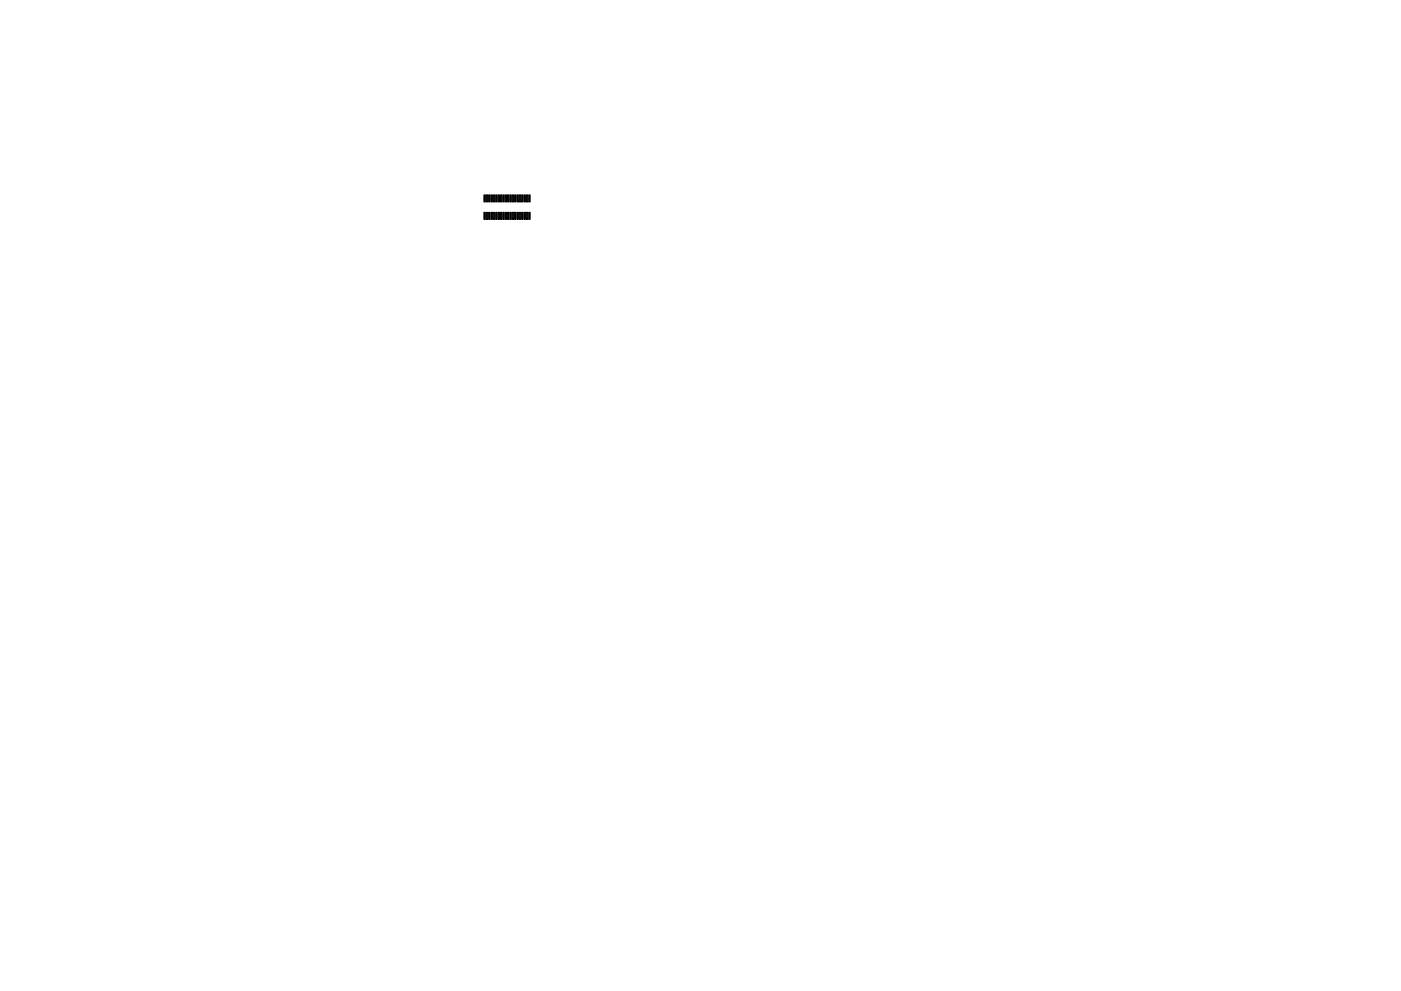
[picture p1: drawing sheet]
<svg xmlns="http://www.w3.org/2000/svg" width="297mm" height="210mm" viewBox="0 0 297 210" stroke-linecap="round" stroke-linejoin="round" font-family="sans-serif">
<g fill="#000" stroke="#000" stroke-width=".21">
<path d="M102.6 41.3h.3v1.5h-.3zM102.6 45h.3v1.5h-.3zM103.1 41.3h.3v1.5h-.3zM103.1 45h.3v1.5h-.3zM103.6 41.3h.3v1.5h-.3zM103.6 45h.3v1.5h-.3zM104.1 41.3h.3v1.5h-.3zM104.1 45h.3v1.5h-.3zM104.6 41.3h.3v1.5h-.3zM104.6 45h.3v1.5h-.3zM105.1 41.3h.3v1.5h-.3zM105.1 45h.3v1.5h-.3z"/>
<path d="M105.6 41.3h.3v1.5h-.3zM105.6 45h.3v1.5h-.3zM106.1 41.3h.3v1.5h-.3zM106.1 45h.3v1.5h-.3zM106.6 41.3h.3v1.5h-.3zM106.6 45h.3v1.5h-.3zM107.1 41.3h.3v1.5h-.3zM107.1 45h.3v1.5h-.3zM107.6 41.3h.3v1.5h-.3zM107.6 45h.3v1.5h-.3zM108.1 41.3h.3v1.5h-.3zM108.1 45h.3v1.5h-.3z"/>
<path d="M108.6 41.3h.3v1.5h-.3zM108.6 45h.3v1.5h-.3zM109.1 41.3h.3v1.5h-.3zM109.1 45h.3v1.5h-.3zM109.6 41.3h.3v1.5h-.3zM109.6 45h.3v1.5h-.3zM110.1 41.3h.3v1.5h-.3zM110.1 45h.3v1.5h-.3zM110.6 41.3h.3v1.5h-.3zM110.6 45h.3v1.5h-.3zM111.1 41.3h.3v1.5h-.3zM111.1 45h.3v1.5h-.3z"/>
<path d="M111.6 41.3h.3v1.5h-.3zM111.6 45h.3v1.5h-.3zM112.1 41.3h.3v1.5h-.3zM112.1 45h.3v1.5h-.3z"/>
</g>
</svg>
